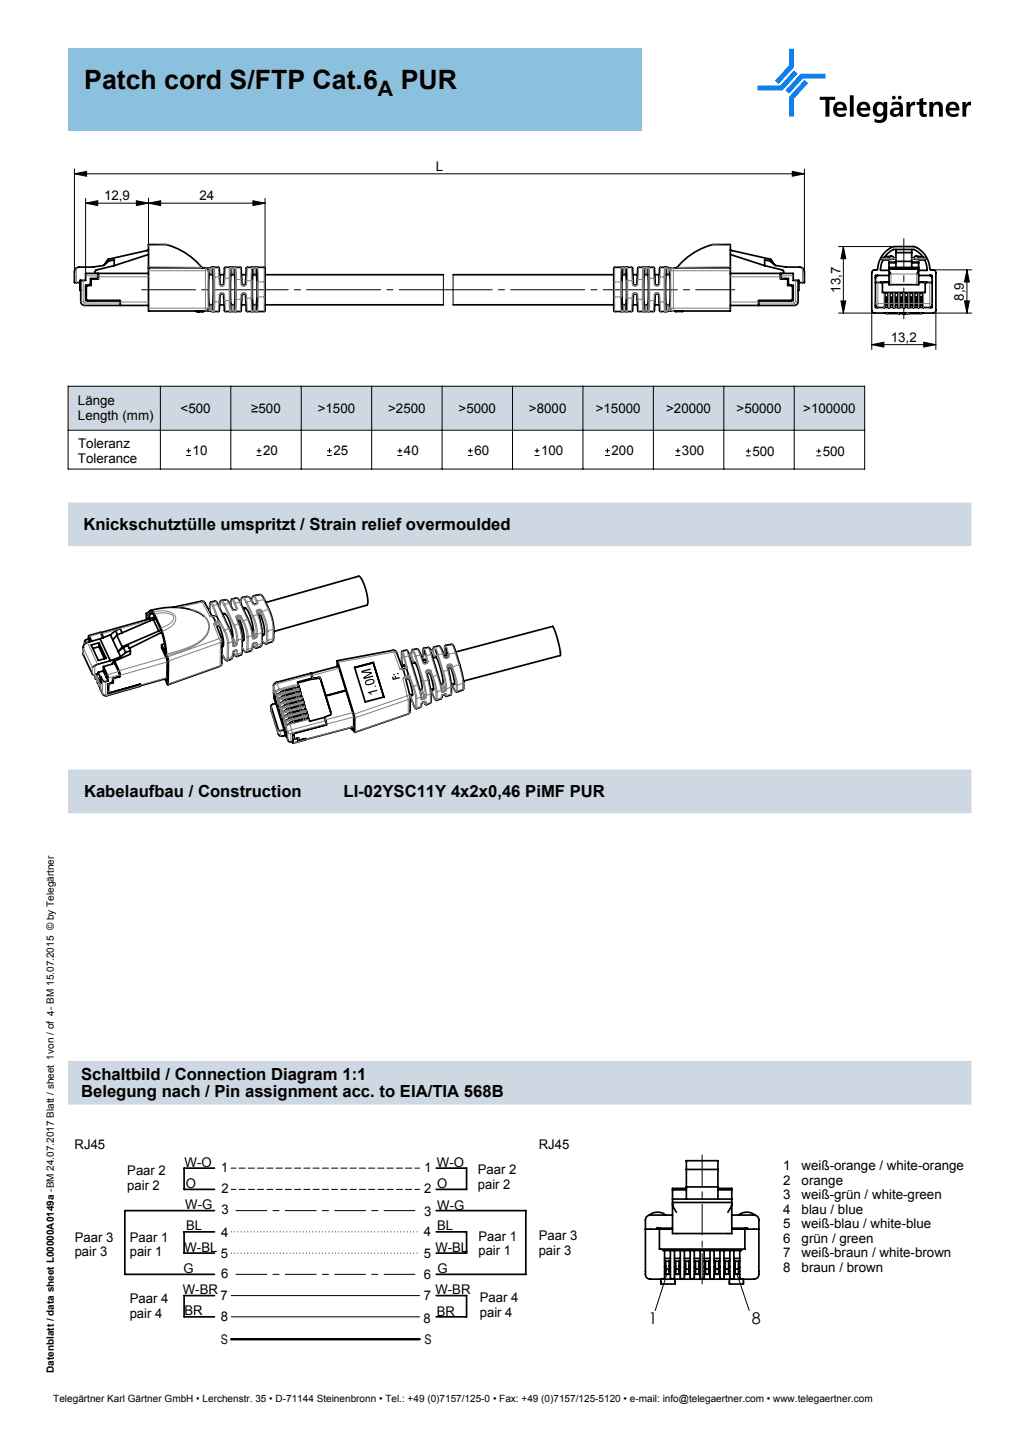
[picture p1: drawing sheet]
<svg xmlns="http://www.w3.org/2000/svg" width="210mm" height="297mm" viewBox="0 0 210 297" stroke-linecap="round" stroke-linejoin="round" font-family="sans-serif">
<defs><g id="words">
<g font-size="5.5">
<text x="17.3" y="18.4">Patch cord S/FTP Cat.6</text>
<text x="82.5" y="18.4">PUR</text>
</g>
<text font-size="4.4" x="77.8" y="19.7">A</text>
<g font-size="3.4">
<text x="17.2" y="109.1">Knickschutztülle umspritzt / Strain relief overmoulded</text>
<text x="17.3" y="164.2">Kabelaufbau / Construction</text>
<text x="70.7" y="164.2">LI-02YSC11Y 4x2x0,46 PiMF PUR</text>
<text x="16.7" y="222.3">Schaltbild / Connection Diagram 1:1</text>
<text x="16.7" y="225.8">Belegung nach / Pin assignment acc. to EIA/TIA 568B</text>
</g>
<g font-size="3.3">
<text x="133.5" y="272.7">1</text>
<text x="154.8" y="272.7">8</text>
</g>
<g font-size="2.7">
<text x="89.7" y="35.2">L</text>
<text x="21.4" y="41.2">12,9</text>
<text x="41" y="41.2">24</text>
<text x="173" y="60.3" transform="rotate(-90 173 60.3)">13,7</text>
<text x="198.5" y="61.9" transform="rotate(-90 198.5 61.9)">8,9</text>
<text x="183.4" y="70.4">13,2</text>
<text x="16" y="83.5">Länge</text>
<text x="16" y="86.5">Length (mm)</text>
<text x="37.2" y="85">&lt;500</text>
<text x="51.7" y="85">≥500</text>
<text x="65.4" y="85">&gt;1500</text>
<text x="79.9" y="85">&gt;2500</text>
<text x="94.4" y="85">&gt;5000</text>
<text x="108.9" y="85">&gt;8000</text>
<text x="122.6" y="85">&gt;15000</text>
<text x="137.1" y="85">&gt;20000</text>
<text x="151.6" y="85">&gt;50000</text>
<text x="165.4" y="85">&gt;100000</text>
<text x="16" y="95.3">Tolerance</text>
<text x="16.1" y="92.2">Toleranz</text>
<text x="39.7" y="93.8">10</text>
<text x="54.2" y="93.8">20</text>
<text x="68.7" y="93.8">25</text>
<text x="83.2" y="93.8">40</text>
<text x="97.7" y="93.8">60</text>
<text x="111.4" y="93.8">100</text>
<text x="125.9" y="93.8">200</text>
<text x="140.4" y="93.8">300</text>
<text x="154.9" y="93.8">500</text>
<text x="169.4" y="93.8">500</text>
<text x="15.4" y="236.6">RJ45</text>
<text x="110.9" y="236.6">RJ45</text>
<text x="26.2" y="242.1">Paar 2</text>
<text x="26.2" y="245.1">pair 2</text>
<text x="38" y="240.3">W-O</text>
<text x="38.3" y="244.7">O</text>
<text x="45.5" y="241.3">1</text>
<text x="45.6" y="245.8">2</text>
<text x="87.3" y="245.8">2</text>
<text x="87.4" y="241.3">1</text>
<text x="90" y="240.3">W-O</text>
<text x="90" y="244.7">O</text>
<text x="98.4" y="241.8">Paar 2</text>
<text x="98.4" y="244.8">pair 2</text>
<text x="161.2" y="241">1</text>
<text x="161.2" y="244">2</text>
<text x="165" y="241">weiß-orange / white-orange</text>
<text x="165" y="244">orange</text>
<text x="38.1" y="249.1">W-G</text>
<text x="45.6" y="250.1">3</text>
<text x="87.3" y="250.4">3</text>
<text x="90" y="249.2">W-G</text>
<text x="161.2" y="247">3</text>
<text x="161.2" y="250">4</text>
<text x="165" y="247">weiß-grün / white-green</text>
<text x="165" y="250">blau / blue</text>
<text x="15.4" y="255.8">Paar 3</text>
<text x="26.8" y="255.8">Paar 1</text>
<text x="38" y="257.8">W-BL</text>
<text x="38.3" y="253.4">BL</text>
<text x="45.5" y="254.7">4</text>
<text x="87.3" y="254.7">4</text>
<text x="89.6" y="257.8">W-BL</text>
<text x="90" y="253.4">BL</text>
<text x="98.5" y="255.6">Paar 1</text>
<text x="110.9" y="255.4">Paar 3</text>
<text x="161.2" y="253">5</text>
<text x="161.2" y="256">6</text>
<text x="165" y="256">grün / green</text>
<text x="165" y="253">weiß-blau / white-blue</text>
<text x="15.4" y="258.8">pair 3</text>
<text x="26.8" y="258.8">pair 1</text>
<text x="37.8" y="262.2">G</text>
<text x="45.5" y="259">5</text>
<text x="45.5" y="263.3">6</text>
<text x="87.2" y="263.4">6</text>
<text x="87.2" y="259">5</text>
<text x="90" y="262.2">G</text>
<text x="98.5" y="258.6">pair 1</text>
<text x="110.9" y="258.4">pair 3</text>
<text x="161.2" y="259">7</text>
<text x="161.2" y="262">8</text>
<text x="165" y="259">weiß-braun / white-brown</text>
<text x="165" y="262">braun / brown</text>
<text x="26.7" y="268.4">Paar 4</text>
<text x="37.7" y="266.5">W-BR</text>
<text x="45.4" y="267.8">7</text>
<text x="87.2" y="267.8">7</text>
<text x="89.7" y="266.5">W-BR</text>
<text x="98.8" y="268.2">Paar 4</text>
<text x="26.7" y="271.4">pair 4</text>
<text x="38" y="270.9">BR</text>
<text x="45.5" y="272">8</text>
<text x="87.2" y="272.5">8</text>
<text x="89.9" y="271">BR</text>
<text x="98.8" y="271.2">pair 4</text>
<text x="45.5" y="276.8">S</text>
<text x="87.4" y="276.8">S</text>
</g>
<g font-size="2.1">
<text x="11.1" y="282.8" transform="rotate(-90 11.1 282.8)">Datenblatt / data sheet L00000A0149a -BM 24.07.2017 Blatt / sheet 1von / of 4- BM 15.07.2015 © by Telegärtner</text>
<text x="11" y="288.8">Telegärtner Karl Gärtner GmbH • Lerchenstr. 35 • D-71144 Steinenbronn • Tel.: +49 (0)7157/125-0 • Fax: +49 (0)7157/125-5120 • e-mail: info@telegaertner.com • www.telegaertner.com</text>
</g>
</g></defs>
<path d="M168.8 19.9v.7h1.1v3.4h.9v-3.4h1.1v-.7zM172.5 21.7l.3-.2 .4 .1 .3 .2 .1 .4h-1.3zM172 21.3a1.68 1.68 0 0 0-.1 2.3 1.68 1.68 0 0 0 2.2 .3v-.7l-.6 .3h-.6l-.4-.3-.2-.4h2.1a1.46 1.46 0 0 0-.7-1.7 1.46 1.46 0 0 0-1.7 .2zM175 19.6v4.4h.8v-4.4zM177.3 21.7l.4-.2 .4 .1 .3 .2 .1 .4h-1.4zM176.8 21.3a1.68 1.68 0 0 0-.1 2.3 1.68 1.68 0 0 0 2.3 .3v-.7l-.7 .3h-.6l-.4-.3-.2-.4h2.1a1.46 1.46 0 0 0-.6-1.7 1.46 1.46 0 0 0-1.8 .2zM180.8 21.7l.5-.1a.95 .95 0 0 1 .6 1 .95 .95 0 0 1-.9 .8l-.3-.3-.2-.5zM180.1 21.3a1.57 1.57 0 0 0-.4 1.7 1.57 1.57 0 0 0 1.4 1l.4-.1 .4-.4-.1 .7-.3 .4-.6 .1-.8-.2-.1 .6 .7 .2a1.49 1.49 0 0 0 2-1.6v-2.7h-.8v.4l-.4-.3-.4-.2-.6 .1zM183.5 21.2l.1 .6 .5-.2 .6-.1 .3 .2 .2 .4v.1l-1.3 .1-.5 .3-.2 .8 .5 .6 .9 .1 .6-.5v.4h.7v-1.8a1.3 1.3 0 0 0-2-1.2zM184.1 22.8l1.1-.2-.2 .6-.4 .3-.6-.1zM183.6 20.1a.4 .4 0 0 0 .8 0 .4 .4 0 0 0-.8 0zM184.8 20.1a.4 .4 0 0 0 .8 0 .4 .4 0 0 0-.8 0zM186.6 21v3h.8l.1-1.9 .3-.4h.6v-.7l-.7 .1-.4 .6v-.7zM189.3 20.4v.6h-.6v.6h.6l.1 2 .5 .5 .9-.1v-.6h-.5l-.2-.4v-1.4h.7v-.6h-.7v-.9zM191.3 21v3h.8l.1-1.9 .2-.4 .4-.2 .3 .2 .2 .3v2h.8v-2a1.1 1.1 0 0 0-.8-1 1.1 1.1 0 0 0-1.2 .4v-.4zM195.7 21.7l.3-.2 .4 .1 .3 .2 .1 .4h-1.3zM195.1 21.3a1.68 1.68 0 0 0-.1 2.3 1.68 1.68 0 0 0 2.3 .3v-.7l-.6 .3h-.6l-.5-.3-.1-.4h2a1.46 1.46 0 0 0-.6-1.7 1.46 1.46 0 0 0-1.8 .2zM198.1 21v3h.8l.1-1.9 .3-.4h.6v-.7l-.7 .1-.3 .6-.1-.7z" fill-rule="evenodd" fill="#000"/>
<path d="M162.4 10h1.1v3.8l-3.2 3.5-.8-.7 2.9-3.2zM156 17.6v1h5.1l3.1-3.4-.7-.7-2.9 3.1zM164.8 15.2l-3.1 3.4 .8 .7 2.8-3.1h4.7v-1zM165.6 16.5l.8 .6-2.9 3.3v3.6h-1.1v-4z" fill-rule="evenodd" fill="#0080ff"/>
<path d="M47.6 249.3h38.8M47.6 262.5h38.8" fill="none" stroke="#000" stroke-width=".21" stroke-dasharray="6.3 1.3 1.3 1.3" stroke-dashoffset="-1"/>
<path d="M47.6 266.8h38.8M47.6 271.2h38.8" fill="none" stroke="#000" stroke-width=".21"/>
<path d="M47.6 245h38.8M47.6 240.6h38.8" fill="none" stroke="#000" stroke-width=".21" stroke-dasharray="1.3 .6" stroke-dashoffset=".3"/>
<path d="M47.6 258.1h38.8M47.6 253.7h38.8" fill="none" stroke="#000" stroke-width=".21" stroke-dasharray="0 .6"/>
<path d="M44.2 240.6h-6.3v4.4h6.3M44.2 253.7h-6.3v4.4h6.3M44.2 249.3h-18.5v13.2h18.5M89.8 240.6h6.3v4.4h-6.3M89.8 253.7h6.3v4.4h-6.3M89.8 249.3h18.5v13.2h-18.5M44.2 266.8h-6.3v4.4h6.3M89.8 266.8h6.3v4.4h-6.3" fill="none" stroke="#000" stroke-width=".35"/>
<path d="M47.6 275.8h38.8" fill="none" stroke="#000" stroke-width=".5"/>
<path d="M14 10h118v17h-118z" fill-rule="evenodd" fill="#8bc1de"/>
<path d="M14 79.5h164v9h-164zM14 103.5h186v9h-186zM14 158.5h186v9h-186zM14 218.5h186v9h-186z" fill-rule="evenodd" fill="#cdd8e3"/>
<g fill="none" stroke="#000" stroke-width=".21">
<path d="M15.3 35.8l2.5-.5v1zM15.3 34.8v21.2M15.3 35.8h150.3M163.1 35.3l2.5 .5-2.5 .5zM165.6 34.8v21.2M17.6 41.8l2.5-.5v1zM17.6 40.8v15.5M17.6 41.8h37M28.1 41.3l2.5 .5-2.5 .5zM30.6 41.8l2.5-.5v1zM30.6 40.8v9.6M52.1 41.3l2.5 .5-2.5 .5z"/>
<path d="M54.6 40.8v14.5M91.3 56.6v6.2M93.3 56.6v6.2M172.6 50.8h11.6M173.6 50.8l.5 2.5h-1zM173.6 50.8v13.7M192.1 55.6h8M199.1 55.6v8.9M199.1 55.6l.5 2.5h-1zM14 79.6h164v17h-164zM33 79.6v17M47.5 79.6v17"/>
<path d="M62 79.6v17M76.5 79.6v17M91 79.6v17M105.5 79.6v17M120 79.6v17M134.5 79.6v17M149 79.6v17M163.5 79.6v17M172.6 64.5h7.5M173.1 62h1l-.5 2.5zM179.5 71l2.5-.5v1zM179.5 63.9v8.1"/>
<path d="M179.5 71h13.2M190.2 70.5l2.5 .5-2.5 .5zM192.1 64.5h8M192.7 63.9v8.1M198.6 62h1l-.5 2.5zM14 88.6h164M38.3 93.8h1M38.3 92.8h1M38.8 92.3v1M52.8 93.8h1M52.8 92.8h1M53.3 92.3v1"/>
<path d="M67.3 93.8h1M67.3 92.8h1M67.8 92.3v1M81.8 93.8h1M81.8 92.8h1M82.3 92.3v1M96.3 93.8h1M96.3 92.8h1M96.8 92.3v1M110.1 93.8h1M110.1 92.8h1M110.6 92.3v1"/>
<path d="M124.6 93.8h1M124.6 92.8h1M125.1 92.3v1M139.1 93.8h1M139.1 92.8h1M139.6 92.3v1M153.6 93.9h1M153.6 92.9h1M154.1 92.4v1M168.1 93.9h1M168.1 92.9h1M168.6 92.4v1"/>
<path d="M137.3 262.3l-2.4 7.6M151.7 262.4l2.6 7.5"/>
</g>
<path d="M29.2 59.7h64.1" fill="none" stroke="#000" stroke-width=".21" stroke-dasharray="15.2 1.3 1.3 1.3" stroke-dashoffset="4.1"/>
<path d="M93.3 59.7h58" fill="none" stroke="#000" stroke-width=".21" stroke-dasharray="15.2 1.3 1.3 1.3" stroke-dashoffset="7.2"/>
<path d="M144.6 264.5v-26.6" fill="none" stroke="#000" stroke-width=".21" stroke-dasharray="6.3 1.3 1.3 1.3"/>
<path d="M186.1 65.8v-16.8" fill="none" stroke="#000" stroke-width=".21" stroke-dasharray="6.3 1.3 1.3 1.3" stroke-dashoffset="-.1"/>
<g fill="#000">
<path d="M17.6 41.8l2.5-.5v1zM28.1 41.3l2.5 .5-2.5 .5zM15.3 35.8l2.5-.5v1zM163.1 35.3l2.5 .5-2.5 .5zM30.6 41.8l2.5-.5v1zM52.1 41.3l2.5 .5-2.5 .5zM179.5 71l2.5-.5v1zM190.2 70.5l2.5 .5-2.5 .5z"/>
<path d="M199.1 55.6l.5 2.5h-1zM198.6 62h1l-.5 2.5zM173.6 50.8l.5 2.5h-1zM173.1 62h1l-.5 2.5z"/>
</g>
<path d="M81.7 138.7a.16 .16 0 0 0 .3 0 .16 .16 0 0 0-.3 0zM81 139a.16 .16 0 0 0 .3 0 .16 .16 0 0 0-.3 0zM80.7 139.4l.2 .7 1.4-.4v-.2l-.7 .1-.1-.4-.3 .1 .2 .4-.3 .1-.2-.4zM77.1 141.2l.1 .2h.2v-.3zM75.7 142.6l.7 .5 .2-.1-.4-.3 1.5-.4-.1-.2zM75.5 140.4l1-.3 .4 .2-.3 .4-.9 .2-.3-.2zM75.2 140.3v.5l.5 .3 1-.2 .4-.5-.1-.4-.4-.2-.8 .2zM74.4 138.2l.1 .4h1.8l-1.5 .9 .1 .4 1.9-.5-.1-.3-1.6 .5 1.5-.9-.1-.3h-1.8l1.7-.5-.1-.2z" fill-rule="evenodd" fill="#000"/>
<g fill="none" stroke="#000" stroke-width=".35">
<path d="M16.6 57.8v4.3a.8 .8 0 0 0 .8 .8h7.3v-.5M16.6 57.8h-.1v2h.1M20.1 56.8v.6h-1.5l-.1 1.1-.3 .3h-.6v3.1h7.2v1h5.8M20.1 56.8v-.5h-2.5v1.5h-1M20.1 56.8h.2M21.4 54.7l-2.3 .3h-3a1 1 0 0 0-.8 1v2.2h1.2M21.4 54.7l1.1-1 1-.1v1.1M23.5 54.7l-3.7 .9-.2 .2v.5M30.6 55.2v-4.8h3.6a14.4 14.4 0 0 1 7.4 4.7l.1 .1M30.6 55.2v8.9h11.9M30.6 56.3h-10.3v1.1l-1.4 .1-.1 .2v1.1h-.8l-.2 .2v2.6l.3 .3M30.6 55.2h11.9"/>
<path d="M30.6 51.5l-8.4 1.9-.8 1.3M30.6 52.4l-7.1 2.3M42.3 55.2a.6 .6 0 0 1 .6 .6M42.5 55.2a.6 .6 0 0 1 .6 .6v.7M42.5 55.2h.6M43.1 56.6h.7M43.1 56.5l-.2 2.8 .2 3.4M43.1 56.5h.7M43.1 55.2l2-.1 .2 3.4 .2 .2 .5-.1 .2-3.3 .1-.2h3.3l.2 3.4 .2 .2 .5-.1 .3-3.5h3.6l.2 .2-.1 8.8h-3.7l-.3-3.4-.2-.2-.5 .2-.2 3.3-.1 .1h-3.2l-.3-3.4-.2-.2-.5 .2-.2 3.4h-2M43.1 55.2v.1M43.8 56.5l.1 2.8-.1 3.4M43.8 55.3h.1"/>
<path d="M43.8 55.3v1.2M45.2 56.6h.9M47.6 56.6h.7M47.6 56.5l-.2 2.8 .2 3.4M47.6 56.5h.7M47.6 55.3v1.2M48.3 56.5l.1 2.8-.1 3.4M48.3 55.3v1.2M49.7 56.6h.9M52 55.3l-.1 2.5M52.1 56.6h.7M52.1 56.5l-.2 2.8 .2 3.4"/>
<path d="M52.1 56.5h.7M52.1 55.3v1.2M52.8 56.5v-1.2l.2 2.8M52.8 56.5l.1 2.8-.1 3.4M54.6 56.6h36.7M93.3 56.6h33.1M128.1 55.3l-.1 2.8M128.1 56.6h.8M128.2 56.5l-.2 2.8 .2 3.4M128.2 56.5h.7M128.2 55.3v1.2M128.9 56.5l.1 2.8-.1 3.4"/>
<path d="M128.9 55.3v1.2M128.9 55.3l.2 2.5M130.3 56.6h.9M132.6 56.6h.8M132.7 56.5l-.2 2.8 .2 3.4M132.7 56.5h.7M132.7 55.3v1.2M133.4 56.5l.1 2.8-.1 3.4M133.4 55.3v1.2M134.8 56.6h.9M137.1 56.6h.8M137.2 56.5l-.2 2.8 .2 3.4"/>
<path d="M137.2 55.3h.1M137.2 56.5h.7M137.2 55.3v1.2M137.3 55.1h-1.3l-.2 .1-.2 3.3-.2 .2-.5-.1-.2-3.3-.1-.2h-3.2l-.3 3.4-.2 .2-.5-.1-.3-3.5h-3.5l-.2 .2 .1 8.8h3.7l.2-3.4 .5-.2 .2 .2 .3 3.4h3.2l.1-.1 .2-3.3 .5-.2 .2 .2 .2 3.3 .2 .2 1.3-.1M137.3 55.1h.1M137.3 55.1l.6 .1M137.9 55.2l-.1 .1M137.9 55.2h.6M137.9 56.5l.1 2.8-.1 3.4M138.5 55.2a.6 .6 0 0 0-.6 .6v.7M138.5 55.2h11.9M146.9 50.4h-.2a14.4 14.4 0 0 0-7.4 4.7l-.1 .1"/>
<path d="M146.9 50.4h3.5v4.8M150.4 55.2v8.9h-11.9M150.4 56.3h10.3v1.1l1.3 .1 .2 .2v1.1h.7l.2 .2 .1 2.6-.3 .3M150.4 51.5l8.3 1.9 .9 1.3M150.4 52.4l7 2.3M157.4 54.7l3.7 .9 .2 .2v.5M159.6 54.7l2.2 .3h3.1a1 1 0 0 1 .7 1v2.2h-1.1M159.6 54.7l-1.1-1-1.1-.1v1.1M160.7 56.8h.1M160.8 56.8v.6h1.5l.1 1.1 .3 .3h.6v3.1h-7.1v1h-5.8M160.8 56.8v-.5h2.5v1.5h1M164.3 57.8v4.3a.8 .8 0 0 1-.8 .8h-7.2v-.5"/>
<path d="M164.3 57.8h.2v2h-.2M180.2 58.2h2.8M180.6 56.7v.1M180.7 56.7l-.3 .2-.2 .3M181.4 58.1v.1M181.7 58.2v2h8.8v-2M181.7 58.1l-.2 .1M181.8 53.6l-.4 1-.1 1.1h1.7M182.2 52.9l.8-.9 .9-.6h4.3l1 .6 .8 .9M182.2 52.9l-.7 .3 .3 .4M182.4 51.7l1-.7 .8-.2h3.8a5.2 5.2 0 0 1 3.5 4.7l.9 .2 .3 .4v7.8a.6 .6 0 0 1-.6 .6h-12a.6 .6 0 0 1-.6-.6v-7.7a.6 .6 0 0 1 .6-.6h.5a8 8 0 0 1 1.8-3.9zM182.8 53.5l-1 .1"/>
<path d="M183 55.6l.4 .8M183 55.4v.2M183 55.6v3h6.1v-3M183 56.7h-2.8v6.1M183 55.1h6.1M183 55.4h6.1M183 58.1l-1.6 .1M183 54.1h1.5M183.5 52.7l.7 .5-1.4 .3M183.5 52.7l-1.3 .2M183.5 52.7l-.8 .5 .1 .3M184.5 54h-1.5v1.4"/>
<path d="M184.5 53.8h3.2M184.5 51.4v3.7M184.5 52h3.2M187.7 54h1.4v1.4M187.7 54.1h1.4M187.7 51.4v3.7M188.6 52.7l-.6 .5 1.3 .3M188.6 52.7l1.4 .2M188.6 52.7l.9 .5-.2 .3M189.1 55.4v.2M189.1 55.6l-.4 .8M189.1 58.2h2.8"/>
<path d="M189.1 56.7h2.8v6.1M189.1 58.1l1.6 .1M189.3 53.5l1.1 .1M190 52.9l.7 .3-.3 .4M190.4 53.6l.4 1 .1 1.1h-1.8M190.4 58.1l.3 .1M191.4 56.7l.4 .2 .1 .3M191.6 56.7v.1M24.7 62.4h.1M24.7 61.9v.5M40.4 64.1l.3 .1M40.6 64.1v.1"/>
<path d="M40.8 64.2h.1M40.8 64.1v.1M40.9 64.1v.1M41.1 64.1l-.2 .1M41.1 64.2h.4M41.2 64.1v.1M41.6 64.1l.1 .1M41.7 64.1v.1M41.9 64.1l-.2 .1M42.5 64.1h.6M42.9 63.5a.6 .6 0 0 1-.6 .6M43.1 62.7v.8a.6 .6 0 0 1-.6 .6"/>
<path d="M43.1 62.7l.2 .1M43.1 63.9v.2M43.2 62.8h.5M43.8 62.7v1.3M43.8 62.7l-.2 .1M45.2 62.8h.9M47.6 62.7l.2 .1M47.6 62.7v1.3M47.7 62.8h.5M48.3 62.7l-.2 .1M48.3 62.7v1.3M49.7 62.8h.9"/>
<path d="M51.9 61.4l.1 2.5M52.1 62.7l.2 .1M52.1 62.7v1.3M52.2 62.8h.5M52.8 62.7l-.2 .1M52.8 62.7v1.3M53 61.2l-.2 2.8M54.6 62.8h36.7M93.3 62.8h33.1M128 61.2l.1 2.7M128.2 62.7l.2 .1M128.2 62.7v1.3"/>
<path d="M128.3 62.8h.4M128.9 62.7l-.2 .1M128.9 62.7v1.3M129.1 61.4l-.2 2.6M130.3 62.8h.9M132.7 62.7l.2 .1M132.7 62.7v1.3M132.8 62.8h.4M133.4 62.7l-.2 .1M133.4 62.7v1.3M134.8 62.8h.9M137.2 62.7v1.3"/>
<path d="M137.2 62.7l.2 .1M137.3 62.8h.4M137.3 64.1h.1M137.8 63.9l.1 .2M137.9 64.1h.6M137.9 64.1h-.6M137.9 62.7v1l.2 .2 .4 .2M137.9 62.7l-.2 .1M139 64.1v.1M139.1 64.1h1.5M156.2 62.4h.1M156.3 61.9v.5"/>
<path d="M180.2 62.8l.2 .4 .3 .1M180.2 62.8v.5h11.7v-.5M180.6 63.3h.1M182 60.4h8.2M182 64.5l4.1 .1M182.2 60.4v2.1a.58 .58 0 0 1-.2 .8M182.2 61.2h.6M182.2 61.5h.6M182.2 62.8h.6M182.3 62.3v.5h.4v-.5M182.3 62.3h.4M182.3 61.5v.8"/>
<path d="M182.3 62l-.1 .1M182.7 61.5v.8M182.7 62l.1 .1M182.8 60.4v2.1a.53 .53 0 0 0 .3 .8l.1-.2v-2.7M183.2 61.2h.6M183.2 61.5h.6M183.2 62.8h.6M183.4 62.3v.5h.3v-.5M183.4 62.3h.3M183.4 61.5v.8M183.4 62l-.2 .1M183.7 61.5v.8"/>
<path d="M183.7 62l.1 .1M183.8 60.4v2.1a.58 .58 0 0 0 .2 .8M184.3 60.4v2.1a.58 .58 0 0 1-.2 .8M184.3 61.2h.6M184.3 61.5h.6M184.3 62.8h.6M184.4 62.3v.5h.3v-.5M184.4 62.3h.3M184.4 61.5v.8M184.4 62l-.1 .1M184.7 61.5v.8M184.7 62l.2 .1"/>
<path d="M184.9 60.4v2.1a.58 .58 0 0 0 .2 .8M185.2 64.5v.1M185.3 60.4v2.1a.58 .58 0 0 1-.2 .8M185.3 61.2h.6M185.3 61.5h.6M185.3 62.8h.6M185.4 62.3v.5h.3v-.5M185.4 62.3h.3M185.4 61.5v.8M185.4 62l-.1 .1M185.7 61.5v.8M185.7 62l.2 .1"/>
<path d="M185.9 60.4v2.1a.58 .58 0 0 0 .2 .8M185.9 64.5v.1M186 63.3h.1M186.1 64.5l.2 .1M186.1 63.3h.1M186.3 64.6h.1M186.3 64.5v.1M186.3 60.4v2.1a.58 .58 0 0 1-.2 .8M186.3 61.2h.6M186.3 61.5h.6M186.3 62.8h.6M186.4 62.3v.5h.4v-.5"/>
<path d="M186.4 61.5v.8M186.4 62.3h.4M186.4 62l-.1 .1M186.4 64.5v.1M186.4 64.6h.4M186.8 61.5v.8M186.8 62l.1 .1M186.9 60.4v2.1a.53 .53 0 0 0 .2 .8l.2-.2v-2.7M186.9 64.5l-.1 .1M187.3 61.2h.6M187.3 61.5h.6M187.3 62.8h.6"/>
<path d="M187.4 62.3v.5h.4v-.5M187.4 62.3h.4M187.4 61.5v.8M187.4 62l-.1 .1M187.8 61.5v.8M187.8 62l.1 .1M187.9 60.4v2.1a.52 .52 0 0 0 .3 .8l.1-.2v-2.7M188.3 61.2h.6M188.3 61.5h.6M188.3 62.8h.6M188.5 62.3v.5h.3v-.5M188.5 62.3h.3"/>
<path d="M188.5 61.5v.8M188.5 62l-.2 .1M188.8 61.5v.8M188.8 62l.1 .1M188.9 60.4v2.1a.53 .53 0 0 0 .3 .8l.2-.2v-2.7M189.4 61.2h.6M189.4 61.5h.6M189.4 62.8h.6M189.5 62.3v.5h.3v-.5M189.5 62.3h.3M189.5 61.5v.8M189.5 62l-.1 .1"/>
<path d="M189.8 61.5v.8M189.8 62l.2 .1M190 60.4v2.1a.58 .58 0 0 0 .2 .8M190.1 64.5l-3.3 .1M191.6 63.3h.1M191.9 62.8l-.1 .4-.4 .1M17.2 133.2v1.7l1.8 3.9 .5 .2 .7-.2v-.3M17.4 132.1v.5M18.2 131.6l.1-.7 .6 1.2M18.2 131.6l-.7 .4 .1 .5M18.2 131.6l.3 .6M18.8 132.9l1.6-.5 1.4 3.2-1.5 .4z"/>
<path d="M19.3 139h.1M19.3 139l.3 .3M19.6 138.9v.9M19.6 139.8l.4 .2M19.8 138.9l.8 1.9M20 139.3v1.2M20.2 138.5l.5 1M20.4 133.2l1.1 2.5M20.4 133.2l-1.3 .4M20.4 132.4v.8M20.6 131.6l-2.9 .8a.86 .86 0 0 0-.5 1.1M20.6 131.6l2.1 4.5"/>
<path d="M20.7 139.5l-.1 1.3M20.7 130.4h.2l.4 .9M20.8 139.4l.5 .9 .4 .1 .6-.2M20.8 139.4l-.1 .1M20.8 139.4v1.3l-.2 .1M20.9 130.8l.3 .6-.6-1.1-2.3 .6M21 130.9h.1M21.3 138.1l-1.1 .4M21.3 138.1l.6 1.3M21.3 137.3l.9 1.8 .1 1.1M21.3 137.3v.8M21.9 139.4l.4 .8"/>
<path d="M21.9 139.3v.1M22.7 136.1l-2.7 .8-1 .5M22.7 130.8l-2.1 .8M22.7 130.8l.5 1M23.2 131.8l1.6 3.5M23.6 136.2l1 2.2 .1 .9M23.8 129.9l1-.4 .3 .8M23.8 129.9l.4 .9M23.8 129.9l-1.1 .9M24 130.8l1.2 2.4M24 130.8l-.8 1M24.6 138.7l-1.1-2.5 1 2.3 .1 .8-1.4 .4v.6"/>
<path d="M24.6 138.7h.1M24.6 139l.1 .3M24.7 139.3l-1.3 .5-.1 .8M24.8 135.3l-2.1 .8M25.2 133.2l-.9 1 1.1-.9M25.4 133.3l1-.3 .5 1M25.4 133.3l.5 1.1M25.9 134.4l-1.1 .9M26.9 134l-.1 .7-3.4 1.6-.2 .5-1.9 .5M26.9 134l-1 .4M30.1 127.6l.1-1.4 .3 .6a1.11 1.11 0 0 1 .5-1.1l.7 .6 1.4 3a20.8 20.8 0 0 1 1.2 5.7l.4 1.1-.1 4.9-.7-1.2M30.4 127.6v-.3l.3 .6"/>
<path d="M30.5 127.5l-9.7 2.8M30.7 126.1l-.5 .1M30.8 127.4l.2 .4M30.9 125.7a13.4 13.4 0 0 1 10.7 .9l.4 .4M30.9 126.5v-.5l.8 .7 1.5 3.2 .8 3-.1-.1M30.9 126.5l-.1 .9M31.3 126.4l-.4 .1M31.6 127.6l1.1 2.4M31.6 127.6l-7.6 3.2M31.9 127.1l-1.1 .3M32 127.3l-.4 .3M32.7 130l-7.5 3.2"/>
<path d="M33.1 129.7l-.4 .3M33.3 132.8l.8 1.7-.2-1.7M33.3 132.8v.6l1.1 2.5v4.1l-.2-.3M33.3 130.2l-6.7 3.3M34 132.6l-.7 .2M34 132.8h-.1M34.4 139.7l-5.5 1.6M35.6 125.1l6.2-1.3 .3 .3 1.6 2.9M43.2 126v-1.8l.2-.2 .8-.2a.8 .8 0 0 1 .7 .8l2.5 5.3M43.6 127h.3M43.9 127h.1M43.9 127l.5 1.1"/>
<path d="M44.4 128.1h.1M44.4 128.1l.1 .2M44.4 126.9l.2-.1 .5 1.1h-.2M44.4 126.7l-.4 .2M44.5 128.7l1.2 3.1-.2 5.2-.2 .2-10.7 3.8M44.6 129l.4-.1a6.6 6.6 0 0 1 .9 4.3l-.2 .1M45.2 125.1l.2-1.3 1-.3a.98 .98 0 0 1 .9 .8l.7 1.3 .2 .1 .5-.2M45.8 126.5a.41 .41 0 0 1 .5-.1 .41 .41 0 0 1 .3 .3 9.2 9.2 0 0 1 1.3 4.6l-.1 .1M46 133l-.3 .1M46.4 126.5l-.5 .1M47.4 129.9l.5 1.5M47.5 124.8l.1-1.3 1.1-.3a1.08 1.08 0 0 1 .8 .9l1.8 3.8 .6 1.9"/>
<path d="M47.9 131.5l.1 1.4M48.6 133.9l-.6 .3-.3 1.5-.8 .4a.79 .79 0 0 1-.9-.7l-.3-.7M48.7 127.2h.1M48.7 127.2l.8 2.2 .4 1.9-.1 3.4-.2 .2-.8 .3a.96 .96 0 0 1-.8-.9M48.9 127.7h.3a6.6 6.6 0 0 1 .9 4.3l-.2 .1M50.1 125.3a.41 .41 0 0 1 .4-.1 .41 .41 0 0 1 .3 .3 9.2 9.2 0 0 1 1.3 4.6l-.1 .1M50.2 131.8l-.3 .1M50.6 125.3l-.5 .1M51.9 129.8l.2 1.5M51.9 123.8l.4 .6 .6-.1M51.9 123.8l-.1-.1a1.21 1.21 0 0 0-.9-.8l-1.1 .2-.3 1.1M51.9 123.8a.95 .95 0 0 1 .3-1.1l1.3-.2a1.35 1.35 0 0 1 1 1l1.3 3 .6 2.6-.2 2.9-1.3 .6a.96 .96 0 0 1-1-.7"/>
<path d="M52.7 132.4l-.6 .3-.3 1.2-.9 .4a1.1 1.1 0 0 1-1.1-.9M53 126h.1M53 126l.5 1.7 .4 1.8M53.2 126.5h.3a6.6 6.6 0 0 1 .8 4.3h-.4M53.9 129.5v3.4l-.2 .2-.9 .4a.84 .84 0 0 1-.8-.8M54.4 130.6l-.5 .2M54.7 124.1l19.1-5.4a2.48 2.48 0 0 1 1.2 1.9 6.5 6.5 0 0 1 .6 4l-19.2 5.5M64 138.8l.1-.1 .4 .9 1.2-.1 .2 .1 1.2 3.7M64.2 139.3h.1M64.2 139.3l.3 .5 1.2-.1 .2 .1 1.2 3.7M64.3 139.7l-.3-1-7 1.8-.5 .2-.2 .5M64.3 139.7l-3 .8 .2 1"/>
<path d="M64.3 139.7v.2l-3 .7M69.4 137.3v-1.2l3.5 11.3 .1 3.5-.3-.9-.2 .3-.3-.4M69.4 136.1l11.8-2.2 .4 .4 1.3 3.5M69.6 137.2v-.2l3.2 10.4v2.5v-.2M69.7 137.2l-5.6 1.5M73 137.5l3.8-1.1 2.2 7.2-3.8 1zM76.8 136.4v.1M76.8 136.5l2.2 7.1M76.8 136.5l-3.8 1M82.8 137.2l-.1-3 .2-.1 .9-.2 .4 .9 1.9 6.3M82.9 137.8h.1M83 137.9v.1"/>
<path d="M83 138h.1M83 138l.4 1.2M83.1 137.1l.1-.2 .3 .8M83.3 137.1l-.6 .1M83.4 139.2h.1M83.4 139.2l.1 .3M83.5 139.8l.9 3.7 .1 3-.2 .4-11.3 4M83.5 137.8l.2-.1 .4 1.4h-.2M83.6 139.9l.5-.1a7.5 7.5 0 0 1 .8 3.5l-.2-.2M83.6 137.5l-.6 .3M84.7 134.6l.2-.8 1.1-.1 .5 .7 .8 2.2 .5-.1 .1-.2M84.7 134.5l-.5 .2"/>
<path d="M84.7 136.5l.4-.1a.3 .3 0 0 1 .3 0 .3 .3 0 0 1 .2 .3 14.6 14.6 0 0 1 1.3 5.3l-.4 .2M85.5 136.5l-.7 .2M87.2 133.8l.4 1.3M87.5 136v-.2l.4 .7M87.6 135.9l-.5 .2M87.8 138.4l.4 1.7M87.9 138.7l.5-.1a7.5 7.5 0 0 1 .8 3.5l-.2-.1M88.5 133.6l-.3-.3-1 .3v2.4M88.5 133.6l1.7 5.5M89.1 135.4l.3-.1a.29 .29 0 0 1 .4-.1 .29 .29 0 0 1 .1 .3 14.6 14.6 0 0 1 1.3 5.4l-.5 .1M89.2 133.9l.2-.7 1.1-.1 .4 .6 .7 1.7h.5l.2-.2M89.2 133.8l-.6 .2"/>
<path d="M89.6 133.9l.4 1M89.8 135.4l-.7 .1M90.2 139.1h.1M90.2 139.1l.8 3.2M91.7 133.3l.5 1.5M91.8 134.8v-.2l.4 .8M92 134.8l-.6 .1M92.2 137.3l.2 .7M92.2 137.6l.5-.1a7.5 7.5 0 0 1 .8 3.5l-.2-.2M92.4 138h.1M92.4 138l.5 3.2M93 132.7l-1.4 .3v1.9"/>
<path d="M93 132.7l.4 .5M93.5 133.2l1.2 3.7M93.9 134.3l19.9-5.3a15.3 15.3 0 0 1 1.5 6l-19.9 5.3v1.7l-1.3 .5a.88 .88 0 0 1-.7-.8l-.3-.8M94.7 136.9h.1M94.7 136.9l.7 3.3M20 140.5h.1M20 140.5l.3 .3M20.3 140.1v1.2M20.3 141.3h.1M20.3 141.3l.4 .2M20.7 140.8a2.71 2.71 0 0 0 .4 2.2 .71 .71 0 0 0 .9 .3l6.8-2M22.2 142.3l.2 .3"/>
<path d="M22.2 142.4h.1M23.2 140.3l.1 .3M23.2 140.3l-.3 .4-.7 .2v1.9l6.7-1.9-.1 .3M23.3 140.6l-.9 .4v1.6l.2 .1M28.8 140.9v.4M55.8 145.4v.9M55.8 146.3l1.5 4.9M55.8 146.3v.1M55.9 145.2l.9-.3 1.7 5.4-.8 .2-.4-.2-1.5-4.8zM56.3 141.2l.1 2.1M56.3 141.2h.1M56.4 143.1l.2-.1 2.4 7.9"/>
<path d="M56.4 143.1v.8l.4 1M56.4 143.1l2.4 7.8M56.7 143.3l.2 .1M57 143.4h-.1M57.2 145.1l.3 .1M57.3 151.1a.73 .73 0 0 0 1.1 .5l.4-.2M57.5 145.2h.1M58 142.5h-.1M58.1 143.5v.1M58.1 147h.1M58.1 147.8l.3 .1M58.2 143.4h.1"/>
<path d="M58.3 143.4h-.1M58.5 150.3l.4 1.4M58.6 144.3h-.1M58.6 145.3l.1 .1M58.6 145.3v.1M58.6 148.8h.1M58.6 149.6l.3 .1M58.8 145.2h-.1M58.8 150.9l.1 .8M58.9 146.2v.1M59 150.9v.7M59 150.9h-.2"/>
<path d="M59 146.1h.1M59 151.6l.4 1.1 .4 .1 .6-.1v.4l-.2-.4M59 151.6l-.1 .1M59.1 146.1h-.1M59.2 147.1v.1M59.4 147l-.1 .1M59.5 148v.1M59.6 147.9v.1M59.7 147.9h-.1M59.9 148.8v.1M60 148.8h-.1M60.4 151.7h.1"/>
<path d="M60.4 151.7l.1 .4M60.4 151.8h.1M60.5 152.1l1-.1v.4M60.8 151l-.3 .1v1M60.9 141.7l-2.5 .5-.6 .4v.1M60.9 141.7l.3 .1M61.4 152l.1 .4M61.4 152l-.1 .2M61.5 141.3l.1 .4M61.5 141.5l-.5 .2M61.5 141.5v.2M61.5 142.7l-.7-.1-2.1 .5-.6 .4"/>
<path d="M61.7 141.8l-.1-.1-4.3 1.2-.3 .4v.9l.2 .1M61.7 141.8h.1M61.7 141.8v.4M61.7 142.2l.2 .4M61.7 142.2v.2M61.7 142.4l-.5 .2M61.7 142.4l.1 .2M61.7 143.6l-.7-.1-2.1 .6-.6 .3 .1 .1M61.8 144.4l-2.5 .5-.7 .4M61.8 144.4l.2 .1M62 143.1l.1 .4M62 143.4l-.1-.8-4 1-.7 .5v1"/>
<path d="M62 143.4l-.5 .1M62 143.4v.1M62.2 143.6v-.1l-4.3 1.2-.4 .4v.9l.3 .1M62.2 143.6h.1M62.2 143.6l.1 .7M62.3 144l.1 .4M62.3 144.3l-.5 .1M62.3 144.3v.1M62.3 145.4l-.6-.1-2.2 .5-.6 .4M62.6 144.9l-.1-.5-4.3 1.2-.4 .4v.9l.3 .1M62.6 144.9l.1 .4M62.6 144.9v.3"/>
<path d="M62.6 145.2l-.5 .1M62.6 145.2v.1M62.6 146.3l-.7-.1-2.1 .6-.6 .3M62.8 152.4l-2.4 .7M62.8 152.2l.1 .1v-.2l-1.4 .3M62.8 152.2l-1.5 .4v-.4M62.8 152.2v.2M62.8 152.4h.1M62.8 145.8l.2 .4M62.9 146.1l-.2-.8-4 1.1-.6 .4v1M62.9 146.1l-.6 .1M62.9 146.1v.1"/>
<path d="M62.9 147.2l-.7-.1-2.1 .6-.6 .3M62.9 148l-2.6 .6-.6 .3 .1 .1M62.9 148l.2 .1M63 146.2l-4.3 1.2-.4 .4 .1 .9 .2 .1M63 146.2l.1 .1M63.1 146.3h.1M63.1 146.3v.7M63.1 146.7l.2 .4M63.1 147l-.5 .1M63.1 147l.1 .1M63.4 147.6l-.1-.5-4.2 1.1-.5 .4v1M63.4 147.6v.3"/>
<path d="M63.4 147.6l.1 .4M63.4 147.9l-.5 .1M63.4 147.9v.2M66.9 147.9l.2 .9M67.1 143.3v.2M67.1 143.4l1.1 3.6-.1 .2-1.1 .5 .2 1.6M67.1 143.4l1.1 3.7M67.1 143.4v.1M67.1 148.8l.1 .5M67.1 148.8h.1M67.1 149.3l-.3-1.5-3 .8-.2-.6-4.3 1.2-.4 .3v1M67.2 149.3l-6.8 1.8v1.2l.6-.2 .3 .1"/>
<path d="M71.2 142.2l-4.1 1.1M71.2 142.3l-4.1 1.1M72.4 149.8l.1 .3M72.5 150.1h.1M72.8 150.3h-.2M72.8 149.7l-9.9 2.6M84.4 143.2l.8 2.1 .4 .6 1.1-.3 .1-.8M84.9 143l-.5 .2M86.1 141.1h.1M86.1 141.1l.6 2.2M86.7 143.3v.1M86.7 143.4l.1 .5"/>
<path d="M87.5 144.5l-.7 .3M88.2 140.1h.1M88.2 140.1l.5 2.4v2.2l-1 .4-.4-.5M88.7 142l.7 1.7a.53 .53 0 0 0 .6 .5M89.3 141.9l-.7 .2M91.5 143l.2 .4h.3M91.6 143l-.6 .2-.2 .7-.8 .3M91.7 142.9l-.1 .1M92.9 141.2v1.8l-.9 .4M93.6 140.8l-.7 .1M132.9 253.2h5.6M135.3 253v.2"/>
<path d="M135.8 253.2v4.1h17.6v-4.1M135.9 253l-.5 .2M136.4 257.6h16.3M136.8 257.6v5.5l-.1 .2-.3 .2M136.8 259.2h1.2M136.8 259.8h1.2M137.1 259.8v1.6M137.1 250.3a2.75 2.75 0 0 0-3.5 0M137.8 259.8v1.6M138 257.6v5.5l.1 .2 .3 .2M138.5 248.1v6h12.2v-6M138.5 248.1l.8 1.6"/>
<path d="M138.5 247.7v.4M138.5 250.3h-4.6a1 1 0 0 0-1 1v10.6a1.33 1.33 0 0 0 1 1.6h10.6M138.5 247.7h12.2M138.5 253h-3.3v.2M138.5 247h12.2M138.5 245.1h2.8M138.9 257.6v5.5l-.2 .2-.2 .2M138.9 259.2h1.2M138.9 259.8h1.2M139.1 259.8v1.6M139.8 259.8v1.6M140.1 257.6v5.5l.1 .2 .3 .2"/>
<path d="M140.9 257.6v5.5l-.1 .2-.3 .2M140.9 259.2h1.2M140.9 259.8h1.2M141.2 259.8v1.6M141.3 247v-7.9h6.5v7.9M141.3 244.8h-2.8v2.9M141.3 244.5h6.5M141.3 240.9h6.5M141.9 259.8v1.6M142.1 257.6v5a.5 .5 0 0 0 .1 .7 .5 .5 0 0 0 .7-.1v-5.6M142.9 259.2h1.2M142.9 259.8h1.2"/>
<path d="M143.2 259.8v1.6M143.9 259.8v1.6M144.1 257.6v5a.51 .51 0 0 0 .1 .7 .51 .51 0 0 0 .7 0l.1-5.7M145 259.2h1.2M145 259.8h1.2M145.2 259.8v1.6M145.9 259.8v1.6M146.2 257.6v5.5l.1 .2 .3 .2M147 257.6v5.5l-.1 .2-.3 .2M147 259.2h1.2M147 259.8h1.2M147.3 259.8v1.6"/>
<path d="M147.8 244.8h2.9v2.9M147.8 245.1h2.9M148 259.8v1.6M148.2 257.6v5.5l.1 .2 .3 .2M149.1 257.6v5.5l-.2 .2-.2 .2M149.1 259.2h1.2M149.1 259.8h1.2M149.3 259.8v1.6M150 259.8v1.6M150.3 257.6v5.5l.1 .2 .3 .2M150.7 248.1l-.8 1.6M150.7 247.7v.4"/>
<path d="M150.7 250.3h4.5a1 1 0 0 1 1 1v10.6a1.33 1.33 0 0 1-1 1.6h-10.5M150.7 253.2h5.5M150.7 253h3.2v.2M151.1 257.6v5.5l-.1 .2-.3 .2M151.1 259.2h1.2M151.1 259.8h1.2M151.4 259.8v1.6M152 250.3a2.75 2.75 0 0 1 3.5 0M152.1 259.8v1.6M152.3 257.6v5.5l.1 .2 .3 .2M153.3 253l.4 .2M153.9 253v.2"/>
<path d="M136.1 263.5v1h2.9v-1M136.8 262.5h1.2M137.1 261.4v1h.7v-1M137.1 261.4h.7M137.1 260.8l-.3 .2M137.8 260.8l.2 .2M138.9 262.5h1.2M139.1 261.4v1h.7v-1M139.1 261.4h.7M139.1 260.8l-.2 .2M139.8 260.8l.3 .2M140.9 262.5h1.2"/>
<path d="M141.2 261.4v1h.7v-1M141.2 261.4h.7M141.2 260.8l-.3 .2M141.9 260.8l.2 .2M142.9 262.5h1.2M143.2 261.4v1h.7v-1M143.2 261.4h.7M143.2 260.8l-.3 .2M143.9 260.8l.2 .2M144.5 263.5h.1M144.7 263.5h.1M145 262.5h1.2"/>
<path d="M145.2 261.4v1h.7v-1M145.2 261.4h.7M145.2 260.8l-.2 .2M145.9 260.8l.3 .2M147 262.5h1.2M147.3 261.4v1h.7v-1M147.3 261.4h.7M147.3 260.8l-.3 .2M148 260.8l.2 .2M149.1 262.5h1.2M149.3 261.4v1h.7v-1M149.3 261.4h.7"/>
<path d="M149.3 260.8l-.2 .2M150 260.8l.3 .2M150.2 263.5v1h2.9v-1M151.1 262.5h1.2M151.4 261.4v1h.7v-1M151.4 261.4h.7M151.4 260.8l-.3 .2M152.1 260.8l.2 .2"/>
</g>
<g fill="none" stroke="#808080" stroke-width=".21">
<path d="M15.7 55.2v3M17.1 57.8v4.3M17.6 56.8h2.5M20.1 57.3h.2M20.3 57h10.3M30.6 55l10.9 .1M30.6 55.8h11.7M34.4 50.4l-3.8 .2M42.3 55.2v.6M42.3 55.8h.6M42.3 55.8v7.7M42.5 55.2l.6 .1"/>
<path d="M42.9 55.8h.4M42.9 55.8v7.7M43.1 55.3l.1 .1M43.1 55.2l.1 .2M43.2 55.4l.1 .4M43.3 55.8v.6M43.6 55.3h.2M43.6 55.3v1.1M43.6 55.3l-.4 .1M43.6 55.1v.2M43.6 55.1l.2 .2M43.8 55.3h.1"/>
<path d="M43.9 55.3l.2-.2 .1 2M43.9 55.3l.1 1.8M44 55.1l-.2 .2M44 57.1h.2M44 57.1v5.1M44.2 57.1h.9M44.2 57.1v5.1M44.9 55.1l.2 2M45.1 57.1v1.4M45.1 58.5l.2 .3 .2 .1M45.2 57.1h-.1M45.3 58.5h-.2"/>
<path d="M45.5 58.7v.2M45.5 58.9h.4M45.8 58.7l.1 .2M46 58.5h.3M46.1 57.3h.2M46.3 58.5l-.2 .3-.2 .1M46.3 57.3h.9M46.3 57.3v1.2M46.4 55.1l-.1 2.2M47.2 57.3h.2M47.2 57.3v4.6M47.4 57.3v4.6"/>
<path d="M47.4 55.1l.2 .2M47.5 55.3l-.2-.2-.1 2.2M47.5 55.3l-.1 2M47.5 55.3h.1M47.6 55.3h.2M47.8 55.1v.2M47.8 55.3h.3M47.8 55.3v1.1M48.1 55.3h.2M48.1 55.1v.2M48.1 55.3v1.1M48.3 55.3h.1"/>
<path d="M48.4 55.3l.2-.2 .1 2.5M48.4 55.3l.1 2.3M48.5 57.6h.2M48.5 57.6v4.1M48.5 55.1l-.2 .2M48.7 57.6h.9M48.7 57.6v4.1M49.4 55.1l.2 2.5M49.6 57.6v.9M49.6 58.5l.2 .3 .2 .1M49.8 57.6h-.2M49.8 58.5h-.2"/>
<path d="M50 58.7v.2M50 58.9h.4M50.3 58.7l.1 .2M50.5 58.5h.3M50.6 57.8h.2M50.8 58.5l-.2 .3-.2 .1M50.8 57.8h.9M50.8 57.8v.7M50.9 55.1l-.1 2.7M51.7 57.8h.2v3.6h-.2M51.7 57.8v3.6M51.9 55.1l.2 .2"/>
<path d="M52 55.3l-.2-.2-.1 2.7M52 55.3h.1M52.1 55.3h.2M52.3 55.1v.2M52.3 55.3h.3M52.3 55.3v1.1M52.6 55.3h.2M52.6 55.1v.2M52.6 55.3v1.1M52.8 55.3h.1M52.8 55.3l.2-.2 .2 3M53 55.1l-.2 .2"/>
<path d="M53.2 58.1h-.2v3.1h.2M53.2 58.1h1.2M53.2 58.1v3.1M54.4 55.1v3M54.4 59.6h.2M54.4 58.1h.2M54.4 58.1v3.1M126.4 59.6h.1M126.4 58.1h.1M126.5 58.1v3.1M126.5 58.1h1.3M126.6 55.1l-.1 3"/>
<path d="M127.8 58.1h.2v3.1h-.2M127.8 58.1v3.1M127.9 55.1l-.1 3M127.9 55.1l.2 .2M128 55.1l.2 .2M128.1 55.3h.1M128.2 55.3h.2M128.4 55.1v.2M128.4 55.3h.3M128.4 55.3v1.1M128.7 55.3h.2M128.7 55.1v.2"/>
<path d="M128.7 55.3v1.1M128.9 55.3h.1M128.9 55.3l.2-.2 .1 2.7M129.1 55.1l-.2 .2M129.2 57.8h-.1v3.6h.1M129.2 57.8v3.6M129.2 57.8h.9M130 55.1l.1 2.7M130.1 57.8l.1 .7M130.2 58.5l.1 .3 .3 .1M130.4 57.8h-.3M130.4 58.5h-.2"/>
<path d="M130.6 58.9h.3M130.6 58.7v.2M130.9 58.7v.2M131.1 58.5h.2M131.2 57.6h.2M131.3 58.5l-.1 .3-.3 .1M131.4 57.6l-.1 .9M131.4 57.6h.8M131.5 55.1l-.1 2.5M132.2 57.6h.3M132.2 57.6v4.1M132.5 55.1l.2 .2"/>
<path d="M132.5 57.6v4.1M132.6 55.3l-.2-.2-.2 2.5M132.6 55.3l-.1 2.3M132.6 55.3h.1M132.7 55.3h.2M132.9 55.1v.2M132.9 55.3h.3M132.9 55.3v1.1M133.2 55.3h.2M133.2 55.1v.2M133.2 55.3v1.1M133.4 55.3h.1"/>
<path d="M133.5 55.3l.2-.2 .1 2.2M133.5 55.3l.1 2M133.6 55.1l-.2 .2M133.6 57.3h.2M133.6 57.3v4.6M133.8 57.3v4.6M133.8 57.3h.8M134.5 55.1l.1 2.2M134.6 57.3l.1 1.2M134.7 58.5l.1 .3 .3 .1M134.8 57.3h-.2M134.9 58.5h-.2"/>
<path d="M135.1 58.9h.3M135.1 58.7v.2M135.4 58.7v.2M135.6 58.5h.2M135.7 57.1h.2M135.8 58.5l-.1 .3-.3 .1M135.9 57.1l-.1 1.4M135.9 57.1h.8M136 55.1l-.1 2M136.7 57.1h.2M136.7 57.1v5.1M136.9 57.1v5.1"/>
<path d="M137 55.1l.2 .2M137 55.3l-.2-.2-.1 2M137 55.3l-.1 1.8M137 55.3h.2M137.2 55.3h.2M137.2 55.3l.1-.2 .1 .2M137.4 55.3v1.1M137.4 55.3l.4 .1M137.7 55.8h.4M137.7 55.8v.6M137.8 55.4l-.1 .4M137.8 55.2v.2"/>
<path d="M138.1 55.8a.6 .6 0 0 1 .6-.6l-.1 .6M138.1 55.8h.5M138.1 55.8v7.7M138.5 55.2l-.7 .2M138.6 55.8h11.8M138.6 55.8v7.7M146.5 50.4l3.9 .2M150.4 55l-11 .1M150.4 57h10.3M160.7 57.3h.1M160.8 56.8h2.5M163.8 57.8v4.3"/>
<path d="M165.2 55.2v3M180.7 58.2v4.3M181.5 53.4h2.2M181.5 53.2h2.7M181.7 58.1v.1M183.4 58.6v-2.2h5.3v2.2M184 53.3h.5M187.7 53.3h.4M188 53.2h2.6M188.4 53.4h2.2M190.4 58.1v.1M191.4 58.2v4.3"/>
<path d="M16.6 62.1h.5M17.1 62.1l.3 .3M17.4 62.4v.5M17.4 62.4h7.3M24.8 62.2h5.8M30.6 63.5h11.7M42.3 63.5v.6M42.3 63.5h.6M42.9 63.5h.4M43.1 63.9l-.6 .2M43.2 63.9l-.1 .2M43.2 63.9h-.1"/>
<path d="M43.2 63.9h.4M43.3 63.5l-.1 .4M43.3 62.8v.7M43.6 63.9h.2M43.6 63.9v.2M43.6 62.8v1.1M43.8 64l.2 .2M43.8 64l-.2 .1M43.8 64h.1M44 62.2l-.1 1.8M44 62.2h.2M44.2 62.2l-.1 2-.2-.2"/>
<path d="M44.2 62.2h.9M45.1 62.2l-.2 2M45.1 62.2h.1M45.1 60.7h.2M45.1 60.7v1.5M45.5 60.3l-.2 .1-.2 .3M45.5 60.3v.2M45.5 60.3h.4M45.9 60.3l.2 .1 .2 .3M45.9 60.3l-.1 .2M46.3 60.7h-.3M46.3 60.7v1.2"/>
<path d="M46.3 61.9h-.2M46.3 61.9l.1 2.3M46.3 61.9h.9M47.2 61.9l.1 2.3 .2-.2M47.2 61.9h.2M47.4 61.9l.1 2.1M47.5 64h.1M47.6 64l-.2 .2M47.6 64h.2M47.8 64v.2M47.8 64h.3M47.8 62.8v1.2"/>
<path d="M48.1 64h.2M48.1 64v.2M48.1 62.8v1.2M48.3 64l.2 .2M48.3 64h.1M48.5 61.7h.2M48.5 61.7l-.1 2.3M48.7 61.7l-.1 2.5-.2-.2M48.7 61.7h.9M49.6 61.7l-.2 2.5M49.6 61.7h.2M49.6 60.7h.2"/>
<path d="M49.6 60.7v1M50 60.3l-.2 .1-.2 .3M50 60.3v.2M50 60.3h.4M50.4 60.3l.2 .1 .2 .3M50.4 60.3l-.1 .2M50.8 60.7h-.3M50.8 60.7v.7M50.8 61.4h-.2M50.8 61.4l.1 2.8M50.8 61.4h.9M51.7 61.4l.1 2.8 .2-.2"/>
<path d="M52 63.9v.1M52 64h.1M52.1 64l-.2 .2M52.1 64h.2M52.3 64v.2M52.3 64h.3M52.3 62.8v1.2M52.6 64h.2M52.6 64v.2M52.6 62.8v1.2M52.8 64l.2 .2M52.8 64h.1"/>
<path d="M53.2 61.2l-.2 3-.2-.2M53.2 61.2h1.2M54.4 61.2v3M54.4 61.2h.2M126.4 61.2h.1M126.5 61.2l.1 3M126.5 61.2h1.3M127.8 61.2l.1 3M128.1 63.9v.1M128.1 64l-.2 .2M128.1 64h.1M128.2 64l-.2 .2"/>
<path d="M128.2 64h.2M128.4 64v.2M128.4 64h.3M128.4 62.8v1.2M128.7 64h.2M128.7 64v.2M128.7 62.8v1.2M128.9 64l.2 .2M128.9 64h.1M129.2 61.4l-.1 2.8-.2-.2M129.2 61.4h.9M130.1 61.4h.3"/>
<path d="M130.1 61.4l-.1 2.8M130.2 60.7h.2M130.2 60.7l-.1 .7M130.6 60.3l-.3 .1-.1 .3M130.6 60.3v.2M130.6 60.3h.3M130.9 60.3l.3 .1 .1 .3M130.9 60.3v.2M131.3 60.7h-.2M131.3 60.7l.1 1M131.4 61.7l.1 2.5M131.4 61.7h-.2"/>
<path d="M131.4 61.7h.8M132.2 61.7l.2 2.5 .2-.2M132.2 61.7h.3M132.5 61.7l.1 2.3M132.6 64h.1M132.7 64l-.2 .2M132.7 64h.2M132.9 64v.2M132.9 64h.3M132.9 62.8v1.2M133.2 64h.2M133.2 64v.2"/>
<path d="M133.2 62.8v1.2M133.4 64l.2 .2M133.4 64h.1M133.6 61.9h.2M133.6 61.9l-.1 2.1M133.8 61.9l-.1 2.3-.2-.2M133.8 61.9h.8M134.6 61.9h.2M134.6 61.9l-.1 2.3M134.7 60.7h.2M134.7 60.7l-.1 1.2M135.1 60.3l-.3 .1-.1 .3"/>
<path d="M135.1 60.3v.2M135.1 60.3h.3M135.4 60.3l.3 .1 .1 .3M135.4 60.3v.2M135.8 60.7h-.2M135.8 60.7l.1 1.5M135.9 62.2l.1 2M135.9 62.2h-.2M135.9 62.2h.8M136.7 62.2l.1 2 .2-.2M136.7 62.2h.2M136.9 62.2l.1 1.8"/>
<path d="M137 64h.2M137.2 64l-.2 .2M137.2 63.9h.2M137.4 63.9l-.1 .2-.1-.1M137.4 62.8v1.1M137.7 63.5l.1 .4M137.7 63.5h.4M137.7 62.8v.7M137.8 63.9l.7 .2M137.8 63.9v.2M137.8 63.9h-.4M138.1 63.5a.6 .6 0 0 0 .6 .6l-.1-.6"/>
<path d="M138.1 63.5h.5M138.6 63.5h11.8M150.4 62.2h5.8M156.3 62.4h7.2M163.5 62.4v.5M163.8 62.1h.5M163.8 62.1l-.3 .3M180.2 62.5h.5M180.7 62.5v.8M180.7 62.5h1.3M182 62.5h.2M182 62.5v.8"/>
<path d="M182 60.4v2.1M182 63.3h.1M182.3 62.5h.4M182.6 64.5v.1M182.8 62.5h.2M183 62.5h.1M183 60.4v2.1M183 62.5v.8M183 62.5h.2M183.4 62.5h.3M183.8 62.5h.2M184 62.5v.8"/>
<path d="M184 62.5h.1M184 60.4v2.1M184.1 62.5v.8M184.1 62.5h.1M184.1 60.4v2.1M184.4 62.5h.3M184.9 62.5h.2M185 64.5v.1M185.1 62.5v.8M185.1 62.5h.1M185.1 60.4v2.1M185.1 62.5h.2"/>
<path d="M185.4 62.5h.3M185.9 62.5h.2M186.1 62.5h.1M186.1 60.4v2.1M186.1 62.5v.8M186.1 62.5h.2M186.4 62.5h.4M186.8 64.5v.1M186.8 64.5h.1M186.9 62.5h.2M187 64.5l-.2 .1M187.1 62.5h.1"/>
<path d="M187.1 60.4v2.1M187.1 62.5v.8M187.1 62.5h.2M187.2 64.5v.1M187.4 62.5h.4M187.9 62.5h.2M188.1 62.5h.1M188.1 60.4v2.1M188.1 62.5h.2M188.1 62.5v.8M188.5 62.5h.3M188.9 62.5h.2"/>
<path d="M189.1 60.4v2.1M189.1 62.5h.1M189.2 62.5v.8M189.2 62.5h.2M189.5 62.5h.3M189.5 64.5v.1M190 62.5h.2M190.1 63.3h.1M190.2 62.5v.8M190.2 60.4v2.1M190.2 62.5h1.2M191.4 62.5v.8"/>
<path d="M191.4 62.5h.5M17.2 134.9v-1.4l1.8 3.9v1.4M17.5 132.3v.3M18 132.3l2.1 4.5M19.3 139h.1M19.4 139h.1M19.5 139l.1 .2M19.5 137.1v1.9M19.6 139.6h.1M19.6 139.6v.2M19.6 139.6v.1M19.6 139.7h.3"/>
<path d="M19.6 139.7v.1M19.6 138.9v.8M19.9 139.7l.1 .2M19.9 139.1v.6M20 139.3v1.1M20.2 139.9v.6M20.8 130.4l-2.4 .7M20.9 130.8h.1M21.1 131.1h.1M21.8 139.1l-.1 .1M23.2 139.7l.1 .2M23.6 139.6h.1"/>
<path d="M24.4 138.2h.1M24.4 138.3l-2.3 .7M24.6 139l-2.3 .7M30.6 126.7l-.1 .1M30.6 126.4l-.3 .1M30.6 127.8l-9.6 2.7M30.9 126.1h.1M31.5 126.1a4.7 4.7 0 0 1 4.4 .5 1.51 1.51 0 0 1-.5 2.3l-.7 .5-1.3 .6M31.8 126.5a3.9 3.9 0 0 1 3.8 .4 1.2 1.2 0 0 1-.8 1.6l-1.7 .8M34.2 135.4l-9.7 2.7M34.4 139.6l-5.5 1.5M34.4 136.3l-9.7 2.8"/>
<path d="M39.3 125.6a4.2 4.2 0 0 1 3.8 3.6 4.7 4.7 0 0 1-2.9 3.7l-2.6 1.1-3.3 1M41.5 123.8l.1 .2M41.6 124l.5 .1M41.6 124l-5 1.1M41.6 124l1.6 2.9M42 127a3.1 3.1 0 0 1-.5 4.8l-1 .7-1.9 .9-4.3 1.3M43.2 124.6h.1M43.2 124.6l.2-.4 .3 .7M43.2 124.6v1.4M43.2 126.9l.8 .1M43.2 126.9l.4 .1M43.2 126.9l.5 .1"/>
<path d="M43.5 124l.4 .7M43.7 124.9l.7 1.7M43.9 127h.1M43.9 124.7l-.2 .2M43.9 124.7l.7 1.8M44 128.5l.5 .2M44 128.5l1.1 3M44.2 123.8l.6 .7M44.3 126.8l-.3 .2M44.4 128.1l-.4 .4M44.4 128.1l.5-.2v.3M44.4 128.1l.1 .2"/>
<path d="M44.4 126.6v.1M44.4 126.6h.1M44.4 126.6v.2M44.5 128.3l.1 .2M44.5 128.3l-.5 .2M44.6 126.5v.3M44.6 126.5l-.2 .1M44.6 128.5l-.1 .2M44.6 128.5v.5M44.8 124.5l.1 .1M44.8 124.5l-.9 .2M44.8 124.5l2.3 5"/>
<path d="M44.9 128.2l.3 .1M44.9 128.2l-.4 .1M44.9 128.2v.7M44.9 127.9l.3 .3M45.1 127.9l.3 .2M45.1 131.5l.3 .8M45.1 131.5l.6 .2M45.1 131.5l-10.6 3.8M45.2 128.2v.1M45.2 128.3v.7M45.2 128.2l.9 1.7M45.2 124.3v.1"/>
<path d="M45.2 124.4l.2-.4a.59 .59 0 0 1 .7 .6M45.2 124.4v.7M45.3 137.1v.1M45.3 137.1l-10.7 3.8M45.4 128.1l-.2 .1M45.4 128.1l.9 1.7M45.4 132.3l-10.7 3.8M45.4 132.3l-.1 4.8M45.6 123.7l.3 .1 .4 .6M45.7 136.7l-.4 .4M45.7 134.7l.3 .6M45.7 131.9l-.3 .4"/>
<path d="M46 135.3l.5 .6 .3-.4M46 135.3v.1M46.1 124.6l2 4.4M46.1 129.9l.5 1.3 .2 1.2M46.3 124.4l-.2 .2M46.3 124.4l2 4.4M46.3 129.8l.5 1.2 .3 1.4M46.3 129.8l-.2 .1M46.4 123.5l.3 .1 .4 .7M46.8 135.5l.2 .1M46.8 132.4h.3M46.8 132.4v3.1"/>
<path d="M47 135.6l-.1 .5M47.1 129.5l.5 1.5 .2 1.2M47.1 129.5h.1M47.1 129.5l-.8 .3M47.1 132.4l-.1 3.2M47.1 124.3h.2M47.1 124.3l-.8 .1M47.1 124.3l.7 1.3M47.5 124l.1 .1M47.6 124.1l.1-.5a.78 .78 0 0 1 .6 .8M47.6 124.1l-.1 .7M47.8 135.3l-.2 .5"/>
<path d="M47.8 135.3l-.8 .3M47.8 125.6l.5 .1M47.8 125.6h.2M47.8 132.2l-.7 .2M47.8 132.2l.1 .8M47.9 123.3l.5 .9M47.9 134.4l-.1 .9M47.9 131.6l.6 1.2M47.9 133l.3 .1M47.9 135.2l-.1 .1M47.9 132l-.1 .2M48 131.2l.6 1.4"/>
<path d="M48 132.5l.2 .4M48 134.3v.1M48 134.3l-.1 .1M48 134.4a.58 .58 0 0 0 .6 .6l.1-.4M48 134.4h.1M48.1 129l.5 1.6 .1 1.2M48.2 132.9l-.3 .1M48.2 132.9v.2M48.2 134l-.3 .4M48.2 134h.1M48.3 124.4l.4 1M48.3 125.7h.1"/>
<path d="M48.3 128.8l.5 1.6 .2 1.5M48.3 128.8l-.2 .2M48.4 124.2l-.1 .2M48.4 124.2l.5 1.1M48.5 132.8v.2M48.5 132.8l-.3 .1M48.5 133.9l.4 .1M48.5 133.9h.1M48.5 133.9l-.3 .1M48.5 133l-.3 .1M48.5 127.2l.6 1.3M48.6 125.6v.1"/>
<path d="M48.6 125.7h-.3M48.6 132.6l.3 .1M48.6 132.6l-.1 .2M48.7 134.6l.2 .1M48.7 125.4v.1M48.7 123.2l.6 .9M48.7 131.8l.3 .1M48.7 131.8l-.1 .8M48.8 126.8l-.2 .1-.1 .3M48.8 126.8l.1 .2M48.9 125.3l-.1 .2-.2 .2M48.9 125.3l-.2 .1"/>
<path d="M48.9 127l-.2 .2h-.2M48.9 127v.5M48.9 134l-.3-.1 .1 .7M48.9 134v.7M48.9 132.7l-.4 .3M48.9 134.7l-.1 .5M49 131.9l-.1 .8M49.1 128.5l.5 1.6 .2 1.5M49.1 128.5h.2M49.1 128.5l-.8 .3M49.1 126.7l.5 .2M49.1 126.7l.1 .3"/>
<path d="M49.1 126.7l-.3 .1M49.2 127h.2M49.2 127h-.3M49.2 127l-.1 .7M49.3 124.1h.2M49.3 124.1l-.9 .1M49.3 124.1l1.6 3.5M49.4 127v.8M49.4 127l.6 1M49.6 123.8v.1M49.6 123.9a.42 .42 0 0 1 .3-.6 .42 .42 0 0 1 .5 .4l.2 .4M49.6 123.9v.3"/>
<path d="M49.6 126.9l-.2 .1M49.6 126.9l.5 1M49.7 134.4l-.1 .5M49.7 134.4l-.8 .3M49.8 131.6l-.8 .3M49.8 131.6l-.1 2.8M49.8 134.3l-.1 .1M49.8 133.4h.1M49.9 131.4l-.1 .2M49.9 133.4a.68 .68 0 0 0 .8 .7l.1-.4M49.9 133.4v.1M50 128l.6 1.6 .2 1.5"/>
<path d="M50 123a1.24 1.24 0 0 1 .8 1M50.1 127.9l.7 1.7 .3 1.6M50.1 127.9l-.1 .1M50.6 124.1l1.4 2.9M50.8 133.7l.3 .1M50.8 124l-.2 .1M50.8 124l1.4 2.9M50.8 131.1l.3 .1M50.8 131.1v2.6M50.9 122.9a1.35 1.35 0 0 1 .8 .9M50.9 127.6l.7 1.7 .3 1.6M50.9 127.6h.2"/>
<path d="M50.9 127.6l-.8 .3M51.1 133.8l-.2 .5M51.1 131.2v2.6M51.7 123.8l-.9 .2M51.7 123.8l.3 .6M51.9 133.5l-.3 .5M51.9 133.5l-.8 .3M51.9 123.5v.1M51.9 123.6v.2h-.2M51.9 123.6l.1-.6a.62 .62 0 0 1 .7 .7l.1 .2M51.9 130.9l-.8 .3M51.9 130.9l.1 .6"/>
<path d="M51.9 132.8v.7M52 131.5l.3 .1M52 127l.6 1.9 .1 1.7M52 133.3l-.1 .2M52 130.2l.5 1M52 130.8l-.1 .1M52 124.4l.5 .1M52 124.4h.2M52 130.9l.2 .4M52 132.7l-.1 .1M52 132.7l.6 .6 .1-.5M52.2 126.9l.6 1.8 .2 2"/>
<path d="M52.2 126.9l-.2 .1M52.2 130l.5 1M52.2 131.3l-.2 .2M52.2 131.3l.1 .3M52.2 122.7l.3 .2 .5 .9M52.3 132.5l-.4 .3M52.3 132.5h.1M52.5 124.5h.1M52.5 131.2l.1 .3M52.5 131.2l-.3 .1M52.6 132.4h.3M52.6 132.4h.1"/>
<path d="M52.6 132.4l-.3 .1M52.6 131.5l-.3 .1M52.7 131l.3 .1M52.7 131l-.2 .2M52.7 132.8l.3 .1M52.7 130.6l.3 .1M52.7 130.6v.4M52.8 123.9l.1 .3M52.8 126l.2 .6M52.8 124.4v.1M52.8 124.5h-.3M52.9 124.2v.1"/>
<path d="M52.9 132.4h-.2v.4M52.9 132.4l.1 .5M53 123.8l-.2 .1M53 123.8l.1 .3M53 131.1l-.4 .4M53 132.9l-.1 .6M53 130.7v.4M53 126.6l.6 1.8 .2 1.9M53 126.6h.2M53 126.6l-.8 .3M53 125.6l-.2 .1v.3M53 125.6l.1 .2"/>
<path d="M53.1 124.1v.2l-.3 .2M53.1 124.1l-.2 .1M53.1 125.8l-.1 .2h-.2M53.1 125.8v.5M53.3 125.5l.5 .2M53.3 125.5l.1 .3M53.3 125.5l-.3 .1M53.4 125.8h.2M53.4 125.8h-.3M53.4 125.8v.7M53.5 122.5a1.44 1.44 0 0 1 .8 1M53.6 125.8v.8"/>
<path d="M53.6 125.8l.2 .3M53.8 126.1l.7 1.8 .4 2M53.8 132.6l-.2 .6M53.8 132.6l-.8 .3M53.8 125.7l-.2 .1M53.8 125.7l.2 .3M53.8 130.3l-.8 .4M53.8 130.3v2.3M53.9 132.4l-.1 .2M53.9 130.2l-.1 .1M54 126l.9 2.2 .2 1.8M54 126l-.2 .1"/>
<path d="M54.3 123.5h.2M54.3 123.5l-1.3 .3M54.3 123.5l.9 2M54.8 131.8a.41 .41 0 0 1-.1 .6 .41 .41 0 0 1-.6-.3l-.2-.2M54.8 131.8l.3 .1M54.9 129.9l.2 .1M54.9 129.9l-.1 1.9M55.1 131.9l-.2 .7M55.1 130v1.9M55.2 125.5l.8 2.3 .3 1.8M55.2 125.5h.2M55.2 125.5l-1.2 .5"/>
<path d="M56.2 131.5l-.2 .7M56.2 131.5l-1.1 .4M56.3 129.6l-1.2 .4M56.3 129.6l-.1 1.9M56.3 131.4l-.1 .1M56.3 130.4l-.1 .1M56.4 129.4l-.1 .2M64.1 139l-7 1.8M64.2 139.2h.1M64.3 139.6h.1M64.3 139.5v.1M64.7 139.7v.1"/>
<path d="M65.6 139.5v.2M66 139.7v.2M69.8 137.6l-5.6 1.5M80.9 133.9l.2 .4M81.1 134.3h.5M81.1 134.3l-11.5 2.1M81.1 134.3l1.2 3.5M82.3 137.8l.8 .2M82.3 137.8h.6M82.7 134.4h.1M82.7 134.4v-.1l.4 1.1M82.7 134.4v2"/>
<path d="M82.7 136.3v.1M82.7 136.4v.2M82.9 134l.4 1.2M82.9 139.7l.6 .1M82.9 139.7l.9 3.6M83.1 137.8v.2M83.1 135.4l.5 2.1M83.3 135.2l-.2 .2M83.3 135.2l.5 2.2M83.5 139.2l-.6 .5M83.5 139.2l.4-.1 .1 .2M83.5 139.2l.1 .3"/>
<path d="M83.5 137.7v.1l-.4 .2M83.6 139.5l.1 .1M83.6 139.5l-.7 .2M83.6 137.5h.1M83.6 137.5v.1M83.6 137.5v.3M83.7 139.6l-.2 .2M83.7 139.6v.2M83.7 133.9l.4 1.2M83.8 137.4l-.1 .3M83.8 137.4l-.2 .1M84 139.3l.2 .1"/>
<path d="M84 139.3l-.4 .2M84 139.3v.5M84 139.1l.2 .3M84.1 139l.3 .3M84.1 135.1h.2M84.1 135.1l-.8 .1M84.1 135.1l1.8 6M84.2 139.4h.1M84.2 139.4l.8 2.1M84.2 139.4v.5M84.4 139.3l-.2 .1M84.4 139.3l.8 2"/>
<path d="M84.5 134.6v.1M84.5 134.7l.5 1.7M84.5 134.7l-.3 .1M84.7 134.6v.1M84.7 134.7h-.2M84.7 134.7l.5 1.7M84.8 134.1v.1M84.8 134.2l.1-.2 .1 .2 .4 1M84.8 134.2l-.1 .5M85 133.8l.6 1.3M85.4 135.2l1.7 5.2M85.6 135.1l-.2 .1"/>
<path d="M85.6 135.1l1.6 5.2M85.8 133.6l.7 1.4M86.5 135h.2M86.5 135l-.9 .1M86.5 135l.6 1.5M87.1 136.5l.2 .2h.3M87.1 136.5h.2M87.1 133.9h.1M87.1 133.9v1.6M87.1 135.4v.1M87.1 135.5v.2M87.2 133.8v-.1l-.1 .2"/>
<path d="M87.3 133.5l.5 1.5M87.5 136.6l.1 .1M87.7 138.4l.1 .1M87.7 138.4l.4 1.6M87.8 136.5l.1 .2M87.8 135l-.2 .1 .3 1.2M87.8 135l.3 1.2M87.9 136.7h-.3M87.9 138l-.2 .2v.2M87.9 138l.1 .2M87.9 136.3v.1M88 138.2l-.2 .2"/>
<path d="M88 138.2v.5M88.1 136.2v.3l-.2 .2M88.1 136.2l-.2 .1M88.2 133.3l.5 1.5M88.2 137.9h.3l.2 .2M88.2 137.9l.1 .3M88.2 137.9l-.3 .1M88.3 138.2l.2 .1M88.3 138.2h-.3M88.3 138.2v.4M88.5 138.3v.5M88.5 138.3l.5 1.2"/>
<path d="M88.6 134v.1M88.6 134.1h.1M88.7 134.8l.2 .1M88.7 134.8l-.9 .2M88.7 134.8l1.3 4.2M88.7 138.1l-.2 .2M88.7 138.1l.5 1.3M88.9 133.9l.1 .1M89 134l.4 1.3M89 134l-.4 .1M89 139.5l.7 2.9M89.2 133.9h.1"/>
<path d="M89.2 133.9l-.2 .1M89.2 133.9l.4 1.3M89.2 139.4l.8 3.1M89.2 139.4l-.2 .1M89.2 133.6v.1M89.2 133.7l.1-.2 .3 .4M89.2 133.7v.2M89.5 133.2l.3 .4 .4 1.2M90 139l.8 3.2M90 139l.2 .1M90 139l-.8 .4M90.2 134.8l-.2 .1 1.1 3.5"/>
<path d="M90.2 134.8l1.1 3.5M90.3 133.1l.8 1.6M91.1 138.4l.5 2.1 .1 1.2M91.1 134.7h.2M91.1 134.7l-.9 .1M91.1 134.7l.3 .7M91.3 138.3l.5 2.2 .2 1.4M91.3 138.3l-.2 .1M91.4 135.4l.2 .2h.3M91.4 135.4h.2M91.6 133.3v.1M91.6 133.4v1.1"/>
<path d="M91.6 134.5h.1M91.6 134.5v.3M91.7 133.3l-.1-.1v.2M91.8 132.9l.6 1.8M91.8 135.5l.1 .1M92 137.3h.2M92 137.3l.2 .7M92.1 135.4l.1 .1M92.2 138l.6 3.5M92.2 138h.2M92.2 138l-.9 .3M92.2 135.5l-.3 .1"/>
<path d="M92.3 136.8l-.3 .2v.3M92.3 136.8v.3M92.3 135.2v.1M92.3 137.1l-.1 .2M92.3 137.1v.4M92.4 134.7l-.2 .1 .1 .4M92.4 134.7l.1 .4M92.5 135.1l-.1 .3-.2 .1M92.5 135.1l-.2 .1M92.6 136.8h.3l.2 .2M92.6 136.8v.2M92.6 136.8h-.3"/>
<path d="M92.6 137l.3 .1M92.6 137l-.3 .1M92.6 137v.5M92.9 137.1v.5M92.9 137.1l.1 .4M93 132.7l.7 1.8M93 137.5l.6 1.9 .3 1.6M93.1 137l-.2 .1M93.1 137l.1 .4M93.2 137.4l.7 2.2 .3 1.5M93.2 137.4l-.2 .1M93.7 134.5h.2"/>
<path d="M93.7 134.5l-1.3 .2M93.7 134.5l.8 2.4M94.5 136.9l.8 3.8M94.5 136.9h.2M94.5 136.9l-1.3 .5M19.9 140.3l.1 .1M20 140.4v.1zM20 140.4h.1M20 140.4l.2 .1M20.2 140.5l.1 .2M20.3 141.1h.1M20.3 141.1v.2v-.1"/>
<path d="M20.3 141.1v.1M20.3 141.2l.3 .1M20.3 140.1v1.1M20.6 141.3l.1 .1M20.6 140.6v.7M20.7 141.8v.1M20.7 141.9v.1M20.7 141.9l.4 .9M20.7 140.8v1.1M21.1 142.8l.3 .3h.3M21.1 142.8v.2M21.1 140.1v2.7"/>
<path d="M21.7 143.1l.3 .1M21.8 140.4l-.1 2.7M22 143.2v.1M22.2 142.3l.2 .3M22.3 140.9l.1 .1M22.7 140.8h.1M28.8 141.3l-6.8 1.9M55.8 145.5v.9l1.5 4.7v-.9M56.3 141.2v.1M56.3 141.3l.4 1.1M56.3 141.3v1.7M56.7 142.4l.2 .2"/>
<path d="M56.7 142.4v.9M56.9 142.6v.8M57 143.3h.1M57 143.3v.9M57 143.3v.1M57 143.4l.2 .1M57 140.5l.1 .3M57.1 140.8l-.5 .2-.3 .3M57.1 140.8l.4 1.1M57.2 143.5v1.6M57.2 144.2h.1M57.2 144.2v.1"/>
<path d="M57.2 144.3l.3 .1M57.5 141.9l-.6 .3-.2 .2M57.5 141.9v.3M57.5 144.4v1.6M57.5 142.2l-.6 .4M57.5 145.1v.1M57.5 145.2h.1M57.5 145.2l.3 .1M57.7 142.7v.1M57.7 142.8l-.5 .3-.2 .2M57.7 142.8h.1M57.7 142.8l-.5 .3-.2 .3"/>
<path d="M57.7 142.8l.1 .3M57.8 145.3v.8M57.8 150.5v1.1M57.8 143.1l-.6 .4M57.8 146v.1M57.8 146.1h.1M57.8 146.1v.8M57.8 146.1l.3 .1M58 143.6v.1M58 143.7l-.5 .3-.3 .2M58 143.7v.1M58 143.8l-.5 .2-.3 .3"/>
<path d="M58 143.8l.1 .2M58 142.4l.1 .2M58.1 146.2v1.6M58.1 144l-.6 .4M58.1 146.9v.1M58.1 147h.1M58.1 147l.2 .1M58.2 144.5l.1 .1M58.3 144.6l-.6 .3-.2 .3M58.3 144.6v.1M58.3 144.7l-.6 .2-.2 .3M58.3 144.7v.2"/>
<path d="M58.3 143.3l.1 .2M58.3 147.1l.1 1.6M58.3 144.9l-.5 .4M58.3 147.8l.1 .1M58.4 147.9h.1M58.4 147.9l.2 .1M58.5 142.2v.3M58.5 145.4l.1 .2M58.6 145.6l-.6 .2-.2 .3M58.6 145.6h.1M58.6 145.6v.2M58.6 144.2v.2"/>
<path d="M58.6 148v.8M58.6 145.8l-.5 .4M58.6 148.7v.1M58.6 148.8h.1M58.6 148.8v.8M58.6 148.8l.3 .1M58.7 143.1l.1 .3M58.8 146.3v.2M58.8 146.5l-.5 .2-.2 .3M58.8 146.5h.1M58.9 146.5l-.6 .2-.2 .3M58.9 146.5v.2"/>
<path d="M58.9 145.1v.2M58.9 148.9v.8M58.9 146.7l-.6 .4M58.9 149.6v.1M58.9 149.7l.4 1.1M58.9 149.7v.8M59 144l.1 .3M59.1 147.2v.2M59.1 147.4h.1M59.1 147.4l-.5 .2-.2 .3M59.1 147.4l.1 .2M59.1 146.1l.1 .1"/>
<path d="M59.2 147.6l-.6 .4M59.3 150.8l.2 .3h.4M59.3 150.8v1.7M59.3 144.9l.1 .3M59.4 148.2v.1M59.4 148.3l-.5 .2-.3 .3M59.4 148.3h.1M59.4 148.3l.1 .2M59.4 147l.1 .1M59.5 148.5l-.6 .4M59.6 145.8l.1 .3M59.6 149.1l.1 .1"/>
<path d="M59.7 149.2l-.6 .2-.2 .3M59.7 149.2l.3 1.1M59.7 147.9l.1 .1M59.9 146.7v.3M59.9 151.1v1.7M60 148.8v.2M60 150.3l-.5 .2-.2 .3M60 150.3l.2 .6M60.1 147.6l.1 .3M60.2 150.9l-.3 .2M60.4 151.7l.1 .4M60.4 148.5l.1 .3"/>
<path d="M60.5 151.1v.1M60.5 141.7l.1 .2M60.8 142.6v.3M60.8 152.1l.1 .1M60.9 141.7l.1 .1M61 143.5l.1 .3M61.2 142.6l.1 .1M61.3 144.4l.1 .3M61.4 152l.1 .4M61.4 140.9l-3.9 1M61.5 141.2l-4 1M61.5 143.5v.2"/>
<path d="M61.6 145.3l.1 .3M61.7 141.8l-4 1M61.7 142.1l-3.9 1M61.8 144.4v.2M61.9 146.2l.1 .3M62 142.7l-4 1M62 143l-3.9 1M62 145.3l.1 .2M62.2 147.1v.3M62.2 143.6l-3.9 1M62.3 143.9l-4 1M62.3 146.2l.1 .2"/>
<path d="M62.4 148l.1 .3M62.5 144.5l-3.9 1.1M62.6 144.8l-4 1M62.6 147.1l.1 .2M62.8 152.4l-2.4 .6M62.8 145.4l-4 1.1M62.8 145.7l-3.9 1M62.9 148v.2M63.1 146.3l-4 1.1M63.1 146.6l-3.9 1M63.4 147.2l-4 1.1M63.4 147.5l-3.9 1"/>
<path d="M63.6 148.1l-3.9 1.1M66.9 147.9v.3M67 148.5l-7 1.8M67.1 148.8h.1M67.1 149.1l-6.9 1.8M68.2 146.9v.2M72.6 146.8l-5.6 1.5M72.8 147.7l-5.6 1.4M72.8 149.7l-9.9 2.6M83.8 143.3l.2 .8M83.8 143.3l.6 .1M83.8 143.3l-10.9 3.8"/>
<path d="M84 144.1l-11 3.8M84 144.1l.1 2.9M84.1 147h-.1M84.1 147l-11.1 3.8M84.4 143.2l.6 1.6M84.4 143.5l-.1 .4-.3 .2M84.5 146.5l-.2 .3-.2 .2M85 141.5l.6 2.2M85 144.8l.4 .9 .1 .1 .1-.1M85 144.8h.1M85.2 141.3l.6 2.6M85.2 141.3l-.2 .2"/>
<path d="M85.6 143.7l.2 .2M85.6 143.7v2M85.6 145.7l.2 .1M85.8 143.9v1.9M85.8 145.8v.2M85.9 141.1l.7 2.5M85.9 141.1h.2M85.9 141.1l-.7 .2M86.5 142.2l.5 1.7M86.6 143.6l-.8 .3M86.6 143.6l.1 .5M86.6 145.5v.2"/>
<path d="M86.6 145.5l-.8 .3M86.7 144.1h.4M86.7 144.9l-.1 .6M86.7 143.4l-.1 .2M86.7 145.4l-.1 .1M86.8 142.1l.5 1.6M86.8 143.9l-.1 .2M86.8 144.8l-.1 .1M86.9 141.9l.6 1.7M87 143.9h-.2M87 143.9l.1 .2M87.1 140.4l.4 2.7"/>
<path d="M87.1 144.6l-.4 .3M87.1 144.6v.1M87.2 140.3l.5 1.7 .1 1.2M87.2 140.3l-.1 .1M87.3 143.7l.1 .3M87.3 143.7l-.3 .2M87.4 144l-.3 .1M87.4 144.5h.3M87.4 144.5h.1M87.4 144.5l-.3 .1M87.5 143.6l.2 .1M87.5 143.6l-.2 .1"/>
<path d="M87.5 144.5v.4M87.5 143.1l.3 .1M87.5 143.1v.5M87.5 144.9l.3 .1M87.5 144.9v.1l-.1-.1M87.5 144.5h.2M87.7 143.7l-.3 .3M87.7 144.5l.1 .5M87.8 143.2l-.1 .5M87.8 145v.1M88.1 140l.5 2.9M88.1 140l.1 .1"/>
<path d="M88.1 140l-.9 .3M88.6 142.9l-.8 .3M88.6 142.9v1.8M88.6 144.7v.1M88.6 144.7l-.8 .3M88.7 142.8l-.1 .1M88.7 144.5l-.1 .2M88.7 142l.3 .8M89 142.8l.5 1.2 .2 .1 .1-.2M89 142.8h.1M89.7 142.4l.3 .1M89.7 142.4l.1 1.5"/>
<path d="M89.8 143.9l.2 .2M90 142.5v1.6M90 144.1v.1M90.8 141l.4 1.3M90.8 142.2l-.8 .3M90.8 142.2l.1 .3M90.8 143.7v.3M90.8 143.7l-.8 .4M90.9 142.5h.4M90.9 143.4l-.1 .3M91 142l-.2 .2M91 143.6l-.2 .1"/>
<path d="M91 143.2l-.1 .2M91.1 140.9l.4 1.3M91.2 142.3l-.3 .2M91.2 142.3l.1 .2M91.3 143.1l-.4 .3M91.3 143.1h.1M91.3 140.8l.4 1.2M91.5 142.2l.1 .2M91.5 142.2l-.3 .1M91.6 142.4l-.3 .1M91.6 143h.3M91.6 143h.1"/>
<path d="M91.6 143l-.3 .1M91.7 142l.2 .1M91.7 142l-.2 .2M91.7 142.9v.2M91.7 141.7l.3 .2M91.7 141.7v.3M91.7 143.1l.3 .1M91.7 143.1l-.1 .1M91.7 142.9l.2 .1M91.9 142.1l-.3 .3M91.9 143l.1 .2M92 141.9l-.1 .2"/>
<path d="M92 143.2v.2M92.8 141.5l-.8 .4M92.8 141.5v1.4M92.8 142.9v.2M92.8 142.9l-.8 .3M92.9 141.4l-.1 .1M92.9 142.7l-.1 .2M93.1 140.9l.2 .7a.79 .79 0 0 0 .6 .8v-.2M93.9 141l.3 .1M93.9 141v1.2M93.9 142.2l.3 .1M94.2 141.1v1.2"/>
<path d="M94.2 142.3l-.1 .2M95.3 140.7l-1.1 .4M95.3 140.7v1.2M95.3 141.9v.2M95.3 141.9l-1.1 .4M95.4 140.5l-.1 .2M95.5 141.1l-.2 .2M95.5 141.7l-.2 .2"/>
</g>
<use href="#words"/>
</svg>
